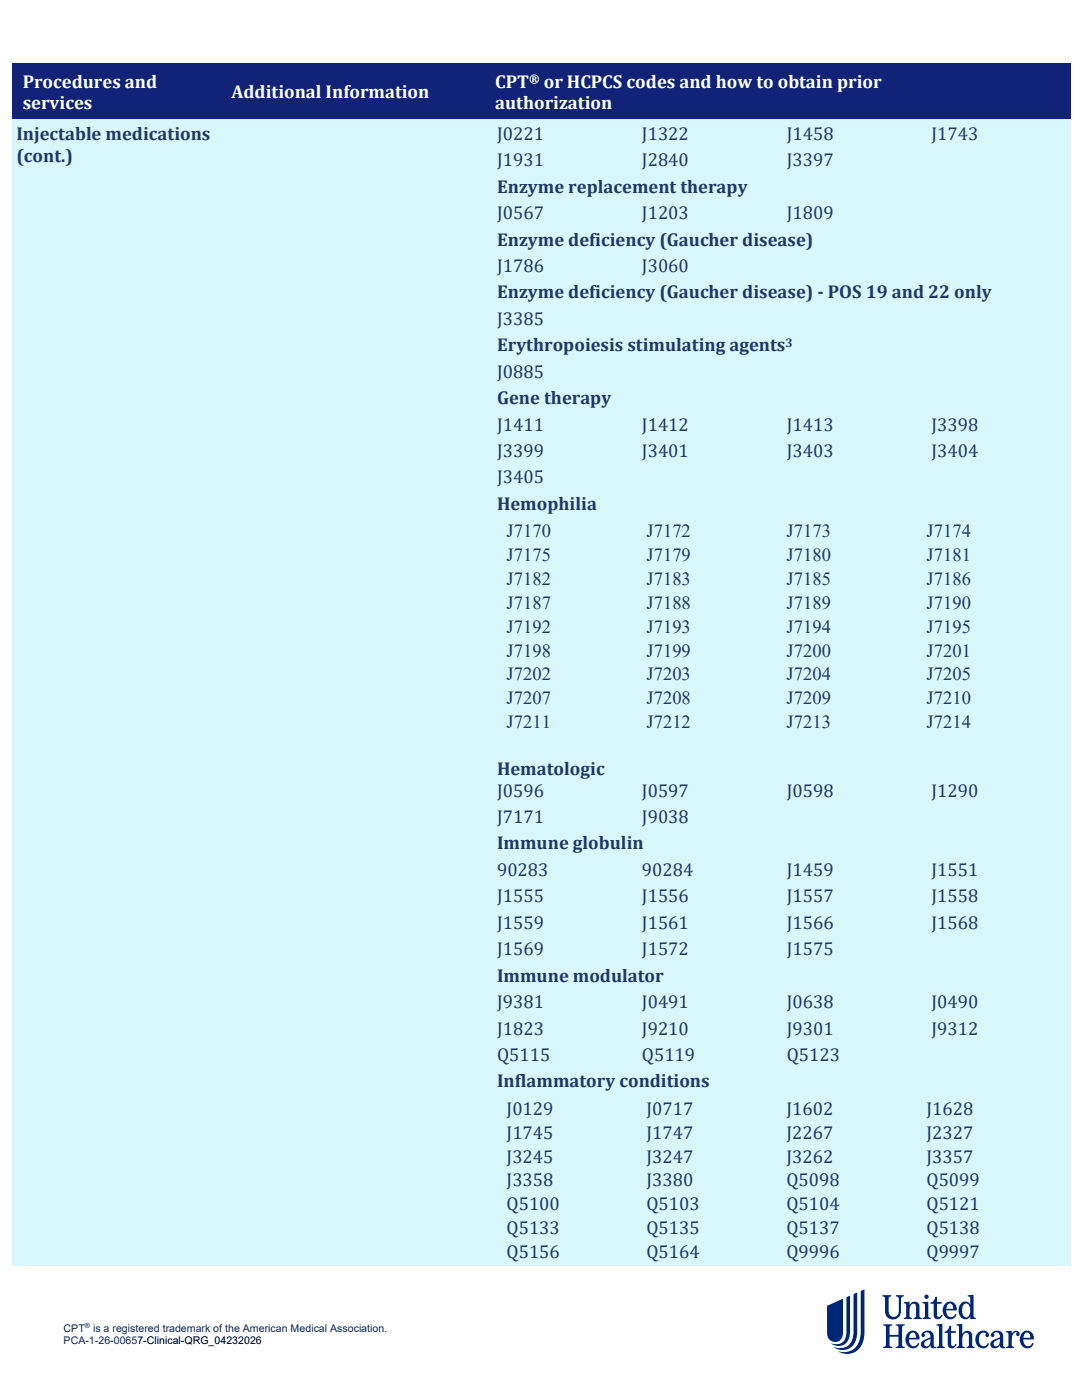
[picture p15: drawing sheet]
<svg xmlns="http://www.w3.org/2000/svg" width="216mm" height="279mm" viewBox="0 0 216 279" stroke-linecap="round" stroke-linejoin="round" font-family="sans-serif">
<defs><g id="words">
<g font-size="3.7" fill="#fff">
<text x="4.5" y="17.5">Procedures and</text>
<text x="98.8" y="17.5">CPT</text>
<text x="108.5" y="17.5">or HCPCS codes and how to obtain prior</text>
<text x="4.5" y="21.8">services</text>
<text x="46.2" y="19.6">Additional Information</text>
<text x="98.8" y="21.8">authorization</text>
</g>
<g font-size="3.7" fill="#1f3864">
<text x="3.3" y="27.9">Injectable medications</text>
<text x="99.2" y="27.9">J0221</text>
<text x="128.1" y="27.9">J1322</text>
<text x="157" y="27.9">J1458</text>
<text x="185.9" y="27.9">J1743</text>
<text x="3.3" y="32.3">(cont.)</text>
<text x="99.2" y="33.2">J1931</text>
<text x="128.1" y="33.2">J2840</text>
<text x="157" y="33.2">J3397</text>
<text x="99.2" y="38.5">Enzyme replacement therapy</text>
<text x="99.2" y="43.7">J0567</text>
<text x="128.1" y="43.7">J1203</text>
<text x="157" y="43.7">J1809</text>
<text x="99.2" y="49">Enzyme deficiency (Gaucher disease)</text>
<text x="99.2" y="54.3">J1786</text>
<text x="99.2" y="59.5">Enzyme deficiency (Gaucher disease) - POS 19 and 22 only</text>
<text x="128.1" y="54.3">J3060</text>
<text x="99.2" y="64.8">J3385</text>
<text x="99.2" y="70.1">Erythropoiesis stimulating agents</text>
<text x="99.2" y="75.4">J0885</text>
<text x="99.2" y="80.6">Gene therapy</text>
<text x="99.2" y="85.9">J1411</text>
<text x="128.1" y="85.9">J1412</text>
<text x="157" y="85.9">J1413</text>
<text x="185.9" y="85.9">J3398</text>
<text x="99.2" y="91.2">J3399</text>
<text x="128.1" y="91.2">J3401</text>
<text x="157" y="91.2">J3403</text>
<text x="185.9" y="91.2">J3404</text>
<text x="99.2" y="96.5">J3405</text>
<text x="99.2" y="101.7">Hemophilia</text>
<text x="101.1" y="107.2">J7170</text>
<text x="129" y="107.2">J7172</text>
<text x="157" y="107.2">J7173</text>
<text x="184.9" y="107.2">J7174</text>
<text x="101.1" y="112">J7175</text>
<text x="129" y="112">J7179</text>
<text x="157" y="112">J7180</text>
<text x="184.9" y="112">J7181</text>
<text x="101.1" y="116.7">J7182</text>
<text x="129" y="116.7">J7183</text>
<text x="157" y="116.7">J7185</text>
<text x="184.9" y="116.7">J7186</text>
<text x="101.1" y="121.5">J7187</text>
<text x="129" y="121.5">J7188</text>
<text x="157" y="121.5">J7189</text>
<text x="184.9" y="121.5">J7190</text>
<text x="101.1" y="126.3">J7192</text>
<text x="101.1" y="131">J7198</text>
<text x="129" y="126.3">J7193</text>
<text x="129" y="131">J7199</text>
<text x="157" y="126.3">J7194</text>
<text x="157" y="131">J7200</text>
<text x="184.9" y="126.3">J7195</text>
<text x="184.9" y="131">J7201</text>
<text x="101.1" y="135.8">J7202</text>
<text x="129" y="135.8">J7203</text>
<text x="157" y="135.8">J7204</text>
<text x="184.9" y="135.8">J7205</text>
<text x="101.1" y="140.5">J7207</text>
<text x="129" y="140.5">J7208</text>
<text x="157" y="140.5">J7209</text>
<text x="184.9" y="140.5">J7210</text>
<text x="101.1" y="145.3">J7211</text>
<text x="129" y="145.3">J7212</text>
<text x="157" y="145.3">J7213</text>
<text x="184.9" y="145.3">J7214</text>
<text x="99.2" y="154.6">Hematologic</text>
<text x="99.2" y="159">J0596</text>
<text x="128.1" y="159">J0597</text>
<text x="157" y="159">J0598</text>
<text x="185.9" y="159">J1290</text>
<text x="99.2" y="164.3">J7171</text>
<text x="128.1" y="164.3">J9038</text>
<text x="99.2" y="169.5">Immune globulin</text>
<text x="99.2" y="174.8">90283</text>
<text x="128.1" y="174.8">90284</text>
<text x="157" y="174.8">J1459</text>
<text x="185.9" y="174.8">J1551</text>
<text x="99.2" y="180.1">J1555</text>
<text x="99.2" y="185.4">J1559</text>
<text x="128.1" y="180.1">J1556</text>
<text x="128.1" y="185.4">J1561</text>
<text x="157" y="180.1">J1557</text>
<text x="157" y="185.4">J1566</text>
<text x="185.9" y="180.1">J1558</text>
<text x="185.9" y="185.4">J1568</text>
<text x="99.2" y="190.6">J1569</text>
<text x="128.1" y="190.6">J1572</text>
<text x="157" y="190.6">J1575</text>
<text x="99.2" y="195.9">Immune modulator</text>
<text x="99.2" y="201.2">J9381</text>
<text x="128.1" y="201.2">J0491</text>
<text x="157" y="201.2">J0638</text>
<text x="185.9" y="201.2">J0490</text>
<text x="99.2" y="206.5">J1823</text>
<text x="128.1" y="206.5">J9210</text>
<text x="157" y="206.5">J9301</text>
<text x="185.9" y="206.5">J9312</text>
<text x="99.2" y="211.7">Q5115</text>
<text x="128.1" y="211.7">Q5119</text>
<text x="157" y="211.7">Q5123</text>
<text x="99.2" y="217">Inflammatory conditions</text>
<text x="101.1" y="222.5">J0129</text>
<text x="101.1" y="227.2">J1745</text>
<text x="129" y="222.5">J0717</text>
<text x="129" y="227.2">J1747</text>
<text x="157" y="222.5">J1602</text>
<text x="157" y="227.2">J2267</text>
<text x="184.9" y="222.5">J1628</text>
<text x="184.9" y="227.2">J2327</text>
<text x="101.1" y="232">J3245</text>
<text x="129" y="232">J3247</text>
<text x="157" y="232">J3262</text>
<text x="184.9" y="232">J3357</text>
<text x="101.1" y="236.8">J3358</text>
<text x="129" y="236.8">J3380</text>
<text x="157" y="236.8">Q5098</text>
<text x="184.9" y="236.8">Q5099</text>
<text x="101.1" y="241.5">Q5100</text>
<text x="129" y="241.5">Q5103</text>
<text x="157" y="241.5">Q5104</text>
<text x="184.9" y="241.5">Q5121</text>
<text x="101.1" y="246.3">Q5133</text>
<text x="101.1" y="251.1">Q5156</text>
<text x="129" y="246.3">Q5135</text>
<text x="129" y="251.1">Q5164</text>
<text x="157" y="246.3">Q5137</text>
<text x="157" y="251.1">Q9996</text>
<text x="184.9" y="246.3">Q5138</text>
<text x="184.9" y="251.1">Q9997</text>
</g>
<text font-size="2.5" fill="#fff" x="105.6" y="16.6">®</text>
<text font-size="2.5" fill="#1f3864" x="156.7" y="69.2">3</text>
<g font-size="2.1" fill="#222a35">
<text x="12.7" y="265.8">CPT</text>
<text x="12.7" y="268.2">PCA-1-26-00657-Clinical-QRG_04232026</text>
<text x="18.6" y="265.8">is a registered trademark of the American Medical Association.</text>
</g>
<text font-size="1.4" fill="#222a35" x="16.9" y="265.1">®</text>
</g></defs>
<g fill="#002677">
<path d="M176.1 258.5h1.8v.2a.45 .45 0 0 0-.6 .5v2.4a1.04 1.04 0 0 0 1 1.2 1.04 1.04 0 0 0 1-1.2v-2.4a.51 .51 0 0 0-.5-.5v-.2h1.6v.2a.51 .51 0 0 0-.6 .5v2.5a1.59 1.59 0 0 1-1.6 1.6 1.59 1.59 0 0 1-1.6-1.6v-2.5a.45 .45 0 0 0-.5-.5z"/>
<path d="M176.2 264.3h1.8v.2a.45 .45 0 0 0-.5 .4v1.5h1.8v-1.5a.44 .44 0 0 0-.6-.4v-.2h1.8v.2a.44 .44 0 0 0-.5 .4v3.5a.44 .44 0 0 0 .5 .4v.2h-1.8v-.2a.44 .44 0 0 0 .6-.4v-1.6h-1.8v1.6a.45 .45 0 0 0 .5 .4v.2h-1.8v-.2a.45 .45 0 0 0 .6-.4v-3.5a.45 .45 0 0 0-.6-.4z"/>
<path d="M180.3 259.9l1.2-.1v.7a1 1 0 0 1 1.1-.7 1 1 0 0 1 .9 .9v1.9a.39 .39 0 0 0 .4 .4v.2h-1.6v-.2a.39 .39 0 0 0 .5-.4v-1.8a.58 .58 0 0 0-.5-.6 .58 .58 0 0 0-.6 .5l-.2 .3a2.06 2.06 0 0 0 .2 1.9l.3 .1v.2h-1.7v-.2a.39 .39 0 0 0 .5-.4v-2.1l-.1-.3-.4-.1z"/>
<path d="M186.6 258.8h.4v1.1h.9v.3h-.9v2.2l.1 .4a.48 .48 0 0 0 .7-.4l.3 .1a.88 .88 0 0 1-.9 .8 .88 .88 0 0 1-.9-.8v-2.3h-.6v-.2a1.21 1.21 0 0 0 .9-1.2z"/>
<path d="M184 259.9l1.2-.1v2.8a.39 .39 0 0 0 .5 .4v.2h-1.6v-.2a.39 .39 0 0 0 .5-.4l-.1-2.3-.5-.2z"/>
<path d="M200.7 265.7l1.2-.1v.7a.77 .77 0 0 1 .8-.7 .77 .77 0 0 1 .7 .9 .36 .36 0 0 1-.5 0 .36 .36 0 0 1 0-.5 .75 .75 0 0 0-1 .8 2.08 2.08 0 0 0 .2 1.9l.3 .1v.2h-1.7v-.2l.3-.1 .2-.3v-2.1l-.1-.3-.4-.1z"/>
<path d="M189.4 264.6h.4v1h.9v.4h-.9v2.2l.1 .4a.48 .48 0 0 0 .7-.4l.3 .1a.88 .88 0 0 1-.9 .8 .88 .88 0 0 1-.9-.8v-2.3h-.6v-.2a1.22 1.22 0 0 0 .9-1.2z"/>
<path d="M195 266.1a1.22 1.22 0 0 1 1.4-.6 1.22 1.22 0 0 1 .9 1.2 .36 .36 0 0 1-.6 0 .36 .36 0 0 1 .1-.5l-.1-.1a.88 .88 0 0 0-1.3 .8 1.22 1.22 0 0 0 1.2 1.7l.5-.5h.3a1.39 1.39 0 0 1-1.5 1 1.39 1.39 0 0 1-1.2-1.3 2.02 2.02 0 0 1 .3-1.7z"/>
<path d="M186.9 264.3l1.1-.1v4.2l.2 .3 .3 .1v.2h-1.6v-.2l.3-.1 .2-.3v-3.5l-.2-.3-.3-.1z"/>
<path d="M190.9 264.3l1.1-.1v2.1a1 1 0 0 1 1.1-.7 1 1 0 0 1 .9 .9v1.9l.2 .3 .3 .1v.2h-1.7v-.2l.4-.1 .1-.3v-1.8a.58 .58 0 0 0-.5-.6 .58 .58 0 0 0-.6 .5l-.1 .3a2.06 2.06 0 0 0 .1 1.9l.3 .1v.2h-1.6v-.2l.3-.1 .1-.3v-3.5l-.1-.3-.3-.1z"/>
<path d="M165 260.6v5.5a1.61 1.61 0 0 0 1.7 1.7 1.61 1.61 0 0 0 1.5-1.9v-6.7zM168.9 258.9l.7-.3v7a2.5 2.5 0 0 1-2.3 3l-.8-.1-.8-.4a2.2 2.2 0 0 0 2.3-.2 2.2 2.2 0 0 0 .9-2.2zM170.3 258.3l.7-.4v7.8a3.1 3.1 0 0 1-2.9 3.7l-.8-.1-1.1-.5a2.85 2.85 0 0 0 3.1-.3 2.85 2.85 0 0 0 1-2.8zM171.7 257.7l.8-.4v8.6a4 4 0 0 1-2.7 4.2h-1.6l-1.1-.5a3.4 3.4 0 0 0 4.6-2.9z"/>
<path d="M189.1 260.4a.55 .55 0 0 1 .9 0l.2 .8h-1.4zM188.5 260.3a1.77 1.77 0 0 0-.3 2 1.77 1.77 0 0 0 1.8 .9 1.31 1.31 0 0 0 .9-.9l-.3-.1a.88 .88 0 0 1-1 .7 .88 .88 0 0 1-.7-.9l-.1-.5h2.1a1.39 1.39 0 0 0-.7-1.6 1.39 1.39 0 0 0-1.7 .4z"/>
<path d="M192.3 260.4a.76 .76 0 0 1 .9-.2 .76 .76 0 0 1 .4 .9 1.37 1.37 0 0 1-.8 1.8 1.39 1.39 0 0 1-.8-1.9zM193.1 258.5v.2l.5 .2v1.4a1.23 1.23 0 0 0-1.4-.5 1.23 1.23 0 0 0-.9 1.3 1.55 1.55 0 0 0 .3 1.6 1.55 1.55 0 0 0 1.6 .4l.4-.4v.5h1.1v-.2a.39 .39 0 0 1-.4-.4v-4.2z"/>
<path d="M204.5 266.2a.55 .55 0 0 1 .9 0l.2 .8h-1.4zM203.9 266.1a1.77 1.77 0 0 0-.3 2 1.77 1.77 0 0 0 1.8 .9 1.31 1.31 0 0 0 .9-.9l-.3-.1a.88 .88 0 0 1-1 .7 .88 .88 0 0 1-.8-.9v-.5h2.1a1.39 1.39 0 0 0-.7-1.6 1.39 1.39 0 0 0-1.7 .4z"/>
<path d="M198.5 267.7l1-.5a1.21 1.21 0 0 1-.7 1.5 .54 .54 0 0 1-.5-.4 .54 .54 0 0 1 .2-.6zM197.9 265.9a.54 .54 0 0 0 0 .9 .36 .36 0 0 0 .5-.1 .36 .36 0 0 0-.2-.5 .74 .74 0 0 1 1-.2 .74 .74 0 0 1 .3 .9 2.7 2.7 0 0 0-1.9 1.1 .96 .96 0 0 0 .7 1.1 .96 .96 0 0 0 1.2-.7v.1a.72 .72 0 0 0 1.1 .5v-.2h-.3l-.1-.3v-1.8a1.28 1.28 0 0 0-.9-1.1 1.28 1.28 0 0 0-1.4 .3z"/>
<path d="M184.6 267.7l1.1-.5a1.21 1.21 0 0 1-.8 1.5 .54 .54 0 0 1-.5-.4 .54 .54 0 0 1 .2-.6zM184.1 265.9a.54 .54 0 0 0-.1 .9 .36 .36 0 0 0 .5-.1 .36 .36 0 0 0-.1-.5 .74 .74 0 0 1 .9-.2 .74 .74 0 0 1 .4 .9 2.73 2.73 0 0 0-1.9 1.1 .96 .96 0 0 0 .7 1.1 .96 .96 0 0 0 1.2-.7v.1a.72 .72 0 0 0 1 .5v-.2h-.2l-.2-.3v-1.8a1.27 1.27 0 0 0-.8-1.1 1.27 1.27 0 0 0-1.4 .3z"/>
<path d="M181.6 266.2a.55 .55 0 0 1 1 0l.2 .8h-1.4zM181.1 266.1a1.77 1.77 0 0 0-.3 2 1.77 1.77 0 0 0 1.8 .9 1.32 1.32 0 0 0 .8-.9l-.2-.1a.88 .88 0 0 1-1 .7 .88 .88 0 0 1-.8-.9v-.5h2.1a1.39 1.39 0 0 0-.7-1.6 1.39 1.39 0 0 0-1.7 .4z"/>
<circle cx="184.9" cy="258.8" r=".44"/>
</g>
<g fill="#122377">
<path d="M2.5 12.7h41.6v11.2h-41.6z" fill-rule="evenodd"/>
<path d="M3.3 13.9h40.1v4.4h-40.1z" fill-rule="evenodd"/>
<path d="M3.3 18.3h40.1v4.3h-40.1z" fill-rule="evenodd"/>
<path d="M44.1 12.7h52.4v11.2h-52.4z" fill-rule="evenodd"/>
<path d="M44.9 16.1h50.9v4.4h-50.9z" fill-rule="evenodd"/>
<path d="M96.5 12.7h117.1v11.2h-117.1z" fill-rule="evenodd"/>
<path d="M97.3 13.9h115.5v4.4h-115.5z" fill-rule="evenodd"/>
<path d="M97.3 18.3h115.5v4.3h-115.5z" fill-rule="evenodd"/>
<path d="M2.5 12.7h41.6v.5h-41.6z" fill-rule="evenodd"/>
<path d="M44.1 12.7h52.4v.5h-52.4z" fill-rule="evenodd"/>
<path d="M96.5 12.7h117.1v.5h-117.1z" fill-rule="evenodd"/>
<path d="M2.5 23.4h41.6v.5h-41.6z" fill-rule="evenodd"/>
<path d="M44.1 23.4h52.4v.5h-52.4z" fill-rule="evenodd"/>
<path d="M96.5 23.4h117.1v.5h-117.1z" fill-rule="evenodd"/>
</g>
<g fill="#d9f6fa">
<path d="M2.5 23.9h41.6v228.7h-41.6z" fill-rule="evenodd"/>
<path d="M3.3 28.7h40.1v4.4h-40.1z" fill-rule="evenodd"/>
<path d="M3.3 33.1h40.1v4.3h-40.1z" fill-rule="evenodd"/>
<path d="M3.3 37.4h40.1v4.4h-40.1z" fill-rule="evenodd"/>
<path d="M3.3 41.8h40.1v4.3h-40.1z" fill-rule="evenodd"/>
<path d="M3.3 46.1h40.1v4.3h-40.1z" fill-rule="evenodd"/>
<path d="M3.3 50.4h40.1v4.4h-40.1z" fill-rule="evenodd"/>
<path d="M3.3 54.8h40.1v4.3h-40.1z" fill-rule="evenodd"/>
<path d="M3.3 59.1h40.1v4.4h-40.1z" fill-rule="evenodd"/>
<path d="M3.3 63.5h40.1v4.3h-40.1z" fill-rule="evenodd"/>
<path d="M3.3 67.8h40.1v4.4h-40.1z" fill-rule="evenodd"/>
<path d="M3.3 72.2h40.1v4.3h-40.1z" fill-rule="evenodd"/>
<path d="M3.3 76.5h40.1v4.4h-40.1z" fill-rule="evenodd"/>
<path d="M3.3 80.9h40.1v4.3h-40.1z" fill-rule="evenodd"/>
<path d="M3.3 85.2h40.1v4.3h-40.1z" fill-rule="evenodd"/>
<path d="M3.3 89.5h40.1v4.4h-40.1z" fill-rule="evenodd"/>
<path d="M3.3 93.9h40.1v4.3h-40.1z" fill-rule="evenodd"/>
<path d="M3.3 98.2h40.1v4.4h-40.1z" fill-rule="evenodd"/>
<path d="M3.3 102.6h40.1v4.3h-40.1z" fill-rule="evenodd"/>
<path d="M3.3 106.9h40.1v4.4h-40.1z" fill-rule="evenodd"/>
<path d="M3.3 111.3h40.1v4.3h-40.1z" fill-rule="evenodd"/>
<path d="M3.3 115.6h40.1v4.3h-40.1z" fill-rule="evenodd"/>
<path d="M3.3 119.9h40.1v4.4h-40.1z" fill-rule="evenodd"/>
<path d="M3.3 124.3h40.1v4.3h-40.1z" fill-rule="evenodd"/>
<path d="M3.3 128.6h40.1v4.4h-40.1z" fill-rule="evenodd"/>
<path d="M3.3 133h40.1v4.3h-40.1z" fill-rule="evenodd"/>
<path d="M3.3 137.3h40.1v4.3h-40.1z" fill-rule="evenodd"/>
<path d="M3.3 141.6h40.1v4.4h-40.1z" fill-rule="evenodd"/>
<path d="M3.3 146h40.1v4.3h-40.1z" fill-rule="evenodd"/>
<path d="M3.3 150.3h40.1v4.4h-40.1z" fill-rule="evenodd"/>
<path d="M3.3 154.7h40.1v4.3h-40.1z" fill-rule="evenodd"/>
<path d="M3.3 159h40.1v4.4h-40.1z" fill-rule="evenodd"/>
<path d="M3.3 163.4h40.1v4.3h-40.1z" fill-rule="evenodd"/>
<path d="M3.3 167.7h40.1v4.3h-40.1z" fill-rule="evenodd"/>
<path d="M3.3 172h40.1v4.4h-40.1z" fill-rule="evenodd"/>
<path d="M3.3 176.4h40.1v4.3h-40.1z" fill-rule="evenodd"/>
<path d="M3.3 180.7h40.1v4.4h-40.1z" fill-rule="evenodd"/>
<path d="M3.3 185.1h40.1v4.3h-40.1z" fill-rule="evenodd"/>
<path d="M3.3 189.4h40.1v4.4h-40.1z" fill-rule="evenodd"/>
<path d="M3.3 193.8h40.1v4.3h-40.1z" fill-rule="evenodd"/>
<path d="M3.3 198.1h40.1v4.3h-40.1z" fill-rule="evenodd"/>
<path d="M3.3 202.4h40.1v4.4h-40.1z" fill-rule="evenodd"/>
<path d="M3.3 206.8h40.1v4.3h-40.1z" fill-rule="evenodd"/>
<path d="M3.3 211.1h40.1v4.4h-40.1z" fill-rule="evenodd"/>
<path d="M3.3 215.5h40.1v4.3h-40.1z" fill-rule="evenodd"/>
<path d="M3.3 219.8h40.1v4.4h-40.1z" fill-rule="evenodd"/>
<path d="M3.3 224.2h40.1v4.3h-40.1z" fill-rule="evenodd"/>
<path d="M3.3 228.5h40.1v4.3h-40.1z" fill-rule="evenodd"/>
<path d="M3.3 232.8h40.1v4.4h-40.1z" fill-rule="evenodd"/>
<path d="M3.3 237.2h40.1v4.3h-40.1z" fill-rule="evenodd"/>
<path d="M3.3 241.5h40.1v4.4h-40.1z" fill-rule="evenodd"/>
<path d="M3.3 245.9h40.1v4.3h-40.1z" fill-rule="evenodd"/>
<path d="M44.1 23.9h52.4v228.7h-52.4z" fill-rule="evenodd"/>
<path d="M96.5 23.9h117.1v228.7h-117.1z" fill-rule="evenodd"/>
<path d="M97.3 24.4h28.9v5.3h-28.9z" fill-rule="evenodd"/>
<path d="M126.2 24.4h28.9v5.3h-28.9z" fill-rule="evenodd"/>
<path d="M155.1 24.4h28.9v5.3h-28.9z" fill-rule="evenodd"/>
<path d="M184 24.4h28.8v5.3h-28.8z" fill-rule="evenodd"/>
<path d="M97.3 29.7h28.9v5.2h-28.9z" fill-rule="evenodd"/>
<path d="M126.2 29.7h28.9v5.2h-28.9z" fill-rule="evenodd"/>
<path d="M155.1 29.7h28.9v5.2h-28.9z" fill-rule="evenodd"/>
<path d="M184 29.7h28.8v5.2h-28.8z" fill-rule="evenodd"/>
<path d="M97.3 34.9h115.5v5.3h-115.5z" fill-rule="evenodd"/>
<path d="M97.3 40.2h28.9v5.3h-28.9z" fill-rule="evenodd"/>
<path d="M126.2 40.2h28.9v5.3h-28.9z" fill-rule="evenodd"/>
<path d="M155.1 40.2h28.9v5.3h-28.9z" fill-rule="evenodd"/>
<path d="M184 40.2h28.8v5.3h-28.8z" fill-rule="evenodd"/>
<path d="M97.3 45.5h115.5v5.3h-115.5z" fill-rule="evenodd"/>
<path d="M97.3 50.8h28.9v5.2h-28.9z" fill-rule="evenodd"/>
<path d="M126.2 50.8h28.9v5.2h-28.9z" fill-rule="evenodd"/>
<path d="M155.1 50.8h28.9v5.2h-28.9z" fill-rule="evenodd"/>
<path d="M184 50.8h28.8v5.2h-28.8z" fill-rule="evenodd"/>
<path d="M97.3 56h115.5v5.3h-115.5z" fill-rule="evenodd"/>
<path d="M97.3 61.3h28.9v5.3h-28.9z" fill-rule="evenodd"/>
<path d="M126.2 61.3h28.9v5.3h-28.9z" fill-rule="evenodd"/>
<path d="M155.1 61.3h28.9v5.3h-28.9z" fill-rule="evenodd"/>
<path d="M184 61.3h28.8v5.3h-28.8z" fill-rule="evenodd"/>
<path d="M97.3 66.6h115.5v5.3h-115.5z" fill-rule="evenodd"/>
<path d="M97.3 71.9h28.9v5.2h-28.9z" fill-rule="evenodd"/>
<path d="M126.2 71.9h28.9v5.2h-28.9z" fill-rule="evenodd"/>
<path d="M155.1 71.9h28.9v5.2h-28.9z" fill-rule="evenodd"/>
<path d="M184 71.9h28.8v5.2h-28.8z" fill-rule="evenodd"/>
<path d="M97.3 77.1h115.5v5.3h-115.5z" fill-rule="evenodd"/>
<path d="M97.3 82.4h28.9v5.3h-28.9z" fill-rule="evenodd"/>
<path d="M126.2 82.4h28.9v5.3h-28.9z" fill-rule="evenodd"/>
<path d="M155.1 82.4h28.9v5.3h-28.9z" fill-rule="evenodd"/>
<path d="M184 82.4h28.8v5.3h-28.8z" fill-rule="evenodd"/>
<path d="M97.3 87.7h28.9v5.3h-28.9z" fill-rule="evenodd"/>
<path d="M126.2 87.7h28.9v5.3h-28.9z" fill-rule="evenodd"/>
<path d="M155.1 87.7h28.9v5.3h-28.9z" fill-rule="evenodd"/>
<path d="M184 87.7h28.8v5.3h-28.8z" fill-rule="evenodd"/>
<path d="M97.3 93h28.9v5.2h-28.9z" fill-rule="evenodd"/>
<path d="M126.2 93h28.9v5.2h-28.9z" fill-rule="evenodd"/>
<path d="M155.1 93h28.9v5.2h-28.9z" fill-rule="evenodd"/>
<path d="M184 93h28.8v5.2h-28.8z" fill-rule="evenodd"/>
<path d="M97.3 98.2h115.5v5.3h-115.5z" fill-rule="evenodd"/>
<path d="M97.3 103.5h115.5v52h-115.5z" fill-rule="evenodd"/>
<path d="M99.2 103.5h27.9v4.8h-27.9z" fill-rule="evenodd"/>
<path d="M127.1 103.5h27.9v4.8h-27.9z" fill-rule="evenodd"/>
<path d="M155 103.5h28v4.8h-28z" fill-rule="evenodd"/>
<path d="M183 103.5h27.9v4.8h-27.9z" fill-rule="evenodd"/>
<path d="M99.2 108.3h27.9v4.7h-27.9z" fill-rule="evenodd"/>
<path d="M101.1 108.5h24.1v4.3h-24.1z" fill-rule="evenodd"/>
<path d="M127.1 108.3h27.9v4.7h-27.9z" fill-rule="evenodd"/>
<path d="M129 108.5h24.1v4.3h-24.1z" fill-rule="evenodd"/>
<path d="M155 108.3h28v4.7h-28z" fill-rule="evenodd"/>
<path d="M157 108.5h24.1v4.3h-24.1z" fill-rule="evenodd"/>
<path d="M183 108.3h27.9v4.7h-27.9z" fill-rule="evenodd"/>
<path d="M184.9 108.5h24.1v4.3h-24.1z" fill-rule="evenodd"/>
<path d="M99.2 113h27.9v4.8h-27.9z" fill-rule="evenodd"/>
<path d="M127.1 113h27.9v4.8h-27.9z" fill-rule="evenodd"/>
<path d="M155 113h28v4.8h-28z" fill-rule="evenodd"/>
<path d="M183 113h27.9v4.8h-27.9z" fill-rule="evenodd"/>
<path d="M99.2 117.8h27.9v4.8h-27.9z" fill-rule="evenodd"/>
<path d="M101.1 118h24.1v4.3h-24.1z" fill-rule="evenodd"/>
<path d="M127.1 117.8h27.9v4.8h-27.9z" fill-rule="evenodd"/>
<path d="M129 118h24.1v4.3h-24.1z" fill-rule="evenodd"/>
<path d="M155 117.8h28v4.8h-28z" fill-rule="evenodd"/>
<path d="M157 118h24.1v4.3h-24.1z" fill-rule="evenodd"/>
<path d="M183 117.8h27.9v4.8h-27.9z" fill-rule="evenodd"/>
<path d="M184.9 118h24.1v4.3h-24.1z" fill-rule="evenodd"/>
<path d="M99.2 122.6h27.9v4.7h-27.9z" fill-rule="evenodd"/>
<path d="M127.1 122.6h27.9v4.7h-27.9z" fill-rule="evenodd"/>
<path d="M155 122.6h28v4.7h-28z" fill-rule="evenodd"/>
<path d="M183 122.6h27.9v4.7h-27.9z" fill-rule="evenodd"/>
<path d="M99.2 127.3h27.9v4.8h-27.9z" fill-rule="evenodd"/>
<path d="M101.1 127.6h24.1v4.2h-24.1z" fill-rule="evenodd"/>
<path d="M127.1 127.3h27.9v4.8h-27.9z" fill-rule="evenodd"/>
<path d="M129 127.6h24.1v4.2h-24.1z" fill-rule="evenodd"/>
<path d="M155 127.3h28v4.8h-28z" fill-rule="evenodd"/>
<path d="M157 127.6h24.1v4.2h-24.1z" fill-rule="evenodd"/>
<path d="M183 127.3h27.9v4.8h-27.9z" fill-rule="evenodd"/>
<path d="M184.9 127.6h24.1v4.2h-24.1z" fill-rule="evenodd"/>
<path d="M99.2 132.1h27.9v4.7h-27.9z" fill-rule="evenodd"/>
<path d="M127.1 132.1h27.9v4.7h-27.9z" fill-rule="evenodd"/>
<path d="M155 132.1h28v4.7h-28z" fill-rule="evenodd"/>
<path d="M183 132.1h27.9v4.7h-27.9z" fill-rule="evenodd"/>
<path d="M99.2 136.8h27.9v4.8h-27.9z" fill-rule="evenodd"/>
<path d="M101.1 137.1h24.1v4.3h-24.1z" fill-rule="evenodd"/>
<path d="M127.1 136.8h27.9v4.8h-27.9z" fill-rule="evenodd"/>
<path d="M129 137.1h24.1v4.3h-24.1z" fill-rule="evenodd"/>
<path d="M155 136.8h28v4.8h-28z" fill-rule="evenodd"/>
<path d="M157 137.1h24.1v4.3h-24.1z" fill-rule="evenodd"/>
<path d="M183 136.8h27.9v4.8h-27.9z" fill-rule="evenodd"/>
<path d="M184.9 137.1h24.1v4.3h-24.1z" fill-rule="evenodd"/>
<path d="M99.2 141.6h27.9v4.8h-27.9z" fill-rule="evenodd"/>
<path d="M127.1 141.6h27.9v4.8h-27.9z" fill-rule="evenodd"/>
<path d="M155 141.6h28v4.8h-28z" fill-rule="evenodd"/>
<path d="M183 141.6h27.9v4.8h-27.9z" fill-rule="evenodd"/>
<path d="M99.2 146.4h27.9v4.7h-27.9z" fill-rule="evenodd"/>
<path d="M101.1 146.6h24.1v4.3h-24.1z" fill-rule="evenodd"/>
<path d="M127.1 146.4h27.9v4.7h-27.9z" fill-rule="evenodd"/>
<path d="M129 146.6h24.1v4.3h-24.1z" fill-rule="evenodd"/>
<path d="M155 146.4h28v4.7h-28z" fill-rule="evenodd"/>
<path d="M183 146.4h27.9v4.7h-27.9z" fill-rule="evenodd"/>
<path d="M97.3 155.5h28.9v5.2h-28.9z" fill-rule="evenodd"/>
<path d="M126.2 155.5h28.9v5.2h-28.9z" fill-rule="evenodd"/>
<path d="M155.1 155.5h28.9v5.2h-28.9z" fill-rule="evenodd"/>
<path d="M184 155.5h28.8v5.2h-28.8z" fill-rule="evenodd"/>
<path d="M97.3 160.7h28.9v5.3h-28.9z" fill-rule="evenodd"/>
<path d="M126.2 160.7h28.9v5.3h-28.9z" fill-rule="evenodd"/>
<path d="M155.1 160.7h28.9v5.3h-28.9z" fill-rule="evenodd"/>
<path d="M184 160.7h28.8v5.3h-28.8z" fill-rule="evenodd"/>
<path d="M97.3 166h115.5v5.3h-115.5z" fill-rule="evenodd"/>
<path d="M97.3 171.3h28.9v5.3h-28.9z" fill-rule="evenodd"/>
<path d="M126.2 171.3h28.9v5.3h-28.9z" fill-rule="evenodd"/>
<path d="M155.1 171.3h28.9v5.3h-28.9z" fill-rule="evenodd"/>
<path d="M184 171.3h28.8v5.3h-28.8z" fill-rule="evenodd"/>
<path d="M97.3 176.6h28.9v5.2h-28.9z" fill-rule="evenodd"/>
<path d="M126.2 176.6h28.9v5.2h-28.9z" fill-rule="evenodd"/>
<path d="M155.1 176.6h28.9v5.2h-28.9z" fill-rule="evenodd"/>
<path d="M184 176.6h28.8v5.2h-28.8z" fill-rule="evenodd"/>
<path d="M97.3 181.8h28.9v5.3h-28.9z" fill-rule="evenodd"/>
<path d="M126.2 181.8h28.9v5.3h-28.9z" fill-rule="evenodd"/>
<path d="M155.1 181.8h28.9v5.3h-28.9z" fill-rule="evenodd"/>
<path d="M184 181.8h28.8v5.3h-28.8z" fill-rule="evenodd"/>
<path d="M97.3 187.1h28.9v5.3h-28.9z" fill-rule="evenodd"/>
<path d="M126.2 187.1h28.9v5.3h-28.9z" fill-rule="evenodd"/>
<path d="M155.1 187.1h28.9v5.3h-28.9z" fill-rule="evenodd"/>
<path d="M184 187.1h28.8v5.3h-28.8z" fill-rule="evenodd"/>
<path d="M97.3 192.4h115.5v5.3h-115.5z" fill-rule="evenodd"/>
<path d="M97.3 197.7h28.9v5.2h-28.9z" fill-rule="evenodd"/>
<path d="M126.2 197.7h28.9v5.2h-28.9z" fill-rule="evenodd"/>
<path d="M155.1 197.7h28.9v5.2h-28.9z" fill-rule="evenodd"/>
<path d="M184 197.7h28.8v5.2h-28.8z" fill-rule="evenodd"/>
<path d="M97.3 202.9h28.9v5.3h-28.9z" fill-rule="evenodd"/>
<path d="M126.2 202.9h28.9v5.3h-28.9z" fill-rule="evenodd"/>
<path d="M155.1 202.9h28.9v5.3h-28.9z" fill-rule="evenodd"/>
<path d="M184 202.9h28.8v5.3h-28.8z" fill-rule="evenodd"/>
<path d="M97.3 208.2h28.9v5.3h-28.9z" fill-rule="evenodd"/>
<path d="M126.2 208.2h28.9v5.3h-28.9z" fill-rule="evenodd"/>
<path d="M155.1 208.2h28.9v5.3h-28.9z" fill-rule="evenodd"/>
<path d="M184 208.2h28.8v5.3h-28.8z" fill-rule="evenodd"/>
<path d="M97.3 213.5h115.5v5.3h-115.5z" fill-rule="evenodd"/>
<path d="M97.3 218.8h115.5v33.3h-115.5z" fill-rule="evenodd"/>
<path d="M99.2 218.8h27.9v4.7h-27.9z" fill-rule="evenodd"/>
<path d="M127.1 218.8h27.9v4.7h-27.9z" fill-rule="evenodd"/>
<path d="M155 218.8h28v4.7h-28z" fill-rule="evenodd"/>
<path d="M183 218.8h27.9v4.7h-27.9z" fill-rule="evenodd"/>
<path d="M99.2 223.5h27.9v4.8h-27.9z" fill-rule="evenodd"/>
<path d="M101.1 223.7h24.1v4.4h-24.1z" fill-rule="evenodd"/>
<path d="M127.1 223.5h27.9v4.8h-27.9z" fill-rule="evenodd"/>
<path d="M129 223.7h24.1v4.4h-24.1z" fill-rule="evenodd"/>
<path d="M155 223.5h28v4.8h-28z" fill-rule="evenodd"/>
<path d="M157 223.7h24.1v4.4h-24.1z" fill-rule="evenodd"/>
<path d="M183 223.5h27.9v4.8h-27.9z" fill-rule="evenodd"/>
<path d="M184.9 223.7h24.1v4.4h-24.1z" fill-rule="evenodd"/>
<path d="M99.2 228.3h27.9v4.7h-27.9z" fill-rule="evenodd"/>
<path d="M127.1 228.3h27.9v4.7h-27.9z" fill-rule="evenodd"/>
<path d="M155 228.3h28v4.7h-28z" fill-rule="evenodd"/>
<path d="M183 228.3h27.9v4.7h-27.9z" fill-rule="evenodd"/>
<path d="M99.2 233h27.9v4.8h-27.9z" fill-rule="evenodd"/>
<path d="M101.1 233.3h24.1v4.3h-24.1z" fill-rule="evenodd"/>
<path d="M127.1 233h27.9v4.8h-27.9z" fill-rule="evenodd"/>
<path d="M129 233.3h24.1v4.3h-24.1z" fill-rule="evenodd"/>
<path d="M155 233h28v4.8h-28z" fill-rule="evenodd"/>
<path d="M157 233.3h24.1v4.3h-24.1z" fill-rule="evenodd"/>
<path d="M183 233h27.9v4.8h-27.9z" fill-rule="evenodd"/>
<path d="M184.9 233.3h24.1v4.3h-24.1z" fill-rule="evenodd"/>
<path d="M99.2 237.8h27.9v4.8h-27.9z" fill-rule="evenodd"/>
<path d="M127.1 237.8h27.9v4.8h-27.9z" fill-rule="evenodd"/>
<path d="M155 237.8h28v4.8h-28z" fill-rule="evenodd"/>
<path d="M183 237.8h27.9v4.8h-27.9z" fill-rule="evenodd"/>
<path d="M99.2 242.6h27.9v4.7h-27.9z" fill-rule="evenodd"/>
<path d="M101.1 242.8h24.1v4.3h-24.1z" fill-rule="evenodd"/>
<path d="M127.1 242.6h27.9v4.7h-27.9z" fill-rule="evenodd"/>
<path d="M129 242.8h24.1v4.3h-24.1z" fill-rule="evenodd"/>
<path d="M155 242.6h28v4.7h-28z" fill-rule="evenodd"/>
<path d="M157 242.8h24.1v4.3h-24.1z" fill-rule="evenodd"/>
<path d="M183 242.6h27.9v4.7h-27.9z" fill-rule="evenodd"/>
<path d="M184.9 242.8h24.1v4.3h-24.1z" fill-rule="evenodd"/>
<path d="M99.2 247.3h27.9v4.8h-27.9z" fill-rule="evenodd"/>
<path d="M127.1 247.3h27.9v4.8h-27.9z" fill-rule="evenodd"/>
<path d="M155 247.3h28v4.8h-28z" fill-rule="evenodd"/>
<path d="M183 247.3h27.9v4.8h-27.9z" fill-rule="evenodd"/>
<path d="M2.5 23.9h41.6v.5h-41.6z" fill-rule="evenodd"/>
<path d="M44.1 23.9h52.4v.5h-52.4z" fill-rule="evenodd"/>
<path d="M96.5 23.9h117.1v.5h-117.1z" fill-rule="evenodd"/>
<path d="M2.5 252.1h41.6v.5h-41.6z" fill-rule="evenodd"/>
<path d="M44.1 252.1h52.4v.5h-52.4z" fill-rule="evenodd"/>
<path d="M96.5 252.1h117.1v.5h-117.1z" fill-rule="evenodd"/>
</g>
<g fill="#d9f6fa">
<path d="M3.3 24.4h40.1v4.3h-40.1z"/>
<path d="M99.2 24.4h25.1v4.3h-25.1z"/>
<path d="M128.1 24.4h25.1v4.3h-25.1z"/>
<path d="M157 24.4h25.1v4.3h-25.1z"/>
<path d="M185.9 24.4h25v4.3h-25z"/>
<path d="M99.2 29.7h25.1v4.3h-25.1z"/>
<path d="M128.1 29.7h25.1v4.3h-25.1z"/>
<path d="M157 29.7h25.1v4.3h-25.1z"/>
<path d="M185.9 29.7h25v4.3h-25z"/>
<path d="M99.2 34.9h111.7v4.4h-111.7z"/>
<path d="M99.2 40.2h25.1v4.4h-25.1z"/>
<path d="M128.1 40.2h25.1v4.4h-25.1z"/>
<path d="M157 40.2h25.1v4.4h-25.1z"/>
<path d="M185.9 40.2h25v4.4h-25z"/>
<path d="M99.2 45.5h111.7v4.3h-111.7z"/>
<path d="M99.2 50.8h25.1v4.3h-25.1z"/>
<path d="M128.1 50.8h25.1v4.3h-25.1z"/>
<path d="M157 50.8h25.1v4.3h-25.1z"/>
<path d="M185.9 50.8h25v4.3h-25z"/>
<path d="M99.2 56h111.7v4.4h-111.7z"/>
<path d="M99.2 61.3h25.1v4.4h-25.1z"/>
<path d="M99.2 66.6h111.7v4.3h-111.7z"/>
<path d="M99.2 71.9h25.1v4.3h-25.1z"/>
<path d="M128.1 71.9h25.1v4.3h-25.1z"/>
<path d="M157 71.9h25.1v4.3h-25.1z"/>
<path d="M185.9 71.9h25v4.3h-25z"/>
<path d="M99.2 77.1h111.7v4.4h-111.7z"/>
<path d="M99.2 82.4h25.1v4.3h-25.1z"/>
<path d="M128.1 82.4h25.1v4.3h-25.1z"/>
<path d="M157 82.4h25.1v4.3h-25.1z"/>
<path d="M185.9 82.4h25v4.3h-25z"/>
<path d="M99.2 87.7h25.1v4.3h-25.1z"/>
<path d="M128.1 87.7h25.1v4.3h-25.1z"/>
<path d="M157 87.7h25.1v4.3h-25.1z"/>
<path d="M185.9 87.7h25v4.3h-25z"/>
<path d="M99.2 93h25.1v4.3h-25.1z"/>
<path d="M128.1 93h25.1v4.3h-25.1z"/>
<path d="M157 93h25.1v4.3h-25.1z"/>
<path d="M185.9 93h25v4.3h-25z"/>
<path d="M99.2 98.2h111.7v4.4h-111.7z"/>
<path d="M101.1 103.8h24.1v4.2h-24.1z"/>
<path d="M129 103.8h24.1v4.2h-24.1z"/>
<path d="M157 103.8h24.1v4.2h-24.1z"/>
<path d="M184.9 103.8h24.1v4.2h-24.1z"/>
<path d="M101.1 113.3h24.1v4.2h-24.1z"/>
<path d="M129 113.3h24.1v4.2h-24.1z"/>
<path d="M157 113.3h24.1v4.2h-24.1z"/>
<path d="M184.9 113.3h24.1v4.2h-24.1z"/>
<path d="M101.1 122.8h24.1v4.3h-24.1z"/>
<path d="M129 122.8h24.1v4.3h-24.1z"/>
<path d="M157 122.8h24.1v4.3h-24.1z"/>
<path d="M184.9 122.8h24.1v4.3h-24.1z"/>
<path d="M101.1 132.3h24.1v4.3h-24.1z"/>
<path d="M129 132.3h24.1v4.3h-24.1z"/>
<path d="M157 132.3h24.1v4.3h-24.1z"/>
<path d="M184.9 132.3h24.1v4.3h-24.1z"/>
<path d="M101.1 141.9h24.1v4.2h-24.1z"/>
<path d="M129 141.9h24.1v4.2h-24.1z"/>
<path d="M157 141.9h24.1v4.2h-24.1z"/>
<path d="M184.9 141.9h24.1v4.2h-24.1z"/>
<path d="M157 146.4h24.1v4.2h-24.1z"/>
<path d="M184.9 146.4h24.1v4h-24.1z"/>
<path d="M99.2 151.1h111.7v4.4h-111.7z"/>
<path d="M99.2 155.5h25.1v4.3h-25.1z"/>
<path d="M128.1 155.5h25.1v4.3h-25.1z"/>
<path d="M157 155.5h25.1v4.3h-25.1z"/>
<path d="M185.9 155.5h25v4.3h-25z"/>
<path d="M99.2 160.7h25.1v4.4h-25.1z"/>
<path d="M128.1 160.7h25.1v4.4h-25.1z"/>
<path d="M157 160.7h25.1v4.4h-25.1z"/>
<path d="M185.9 160.7h25v4.4h-25z"/>
<path d="M99.2 166h111.7v4.4h-111.7z"/>
<path d="M99.2 171.3h25.1v4.3h-25.1z"/>
<path d="M128.1 171.3h25.1v4.3h-25.1z"/>
<path d="M157 171.3h25.1v4.3h-25.1z"/>
<path d="M185.9 171.3h25v4.3h-25z"/>
<path d="M99.2 176.6h25.1v4.3h-25.1z"/>
<path d="M128.1 176.6h25.1v4.3h-25.1z"/>
<path d="M157 176.6h25.1v4.3h-25.1z"/>
<path d="M185.9 176.6h25v4.3h-25z"/>
<path d="M99.2 181.8h25.1v4.4h-25.1z"/>
<path d="M128.1 181.8h25.1v4.4h-25.1z"/>
<path d="M157 181.8h25.1v4.4h-25.1z"/>
<path d="M185.9 181.8h25v4.4h-25z"/>
<path d="M99.2 187.1h25.1v4.4h-25.1z"/>
<path d="M128.1 187.1h25.1v4.4h-25.1z"/>
<path d="M157 187.1h25.1v4.4h-25.1z"/>
<path d="M185.9 187.1h25v4.4h-25z"/>
<path d="M99.2 192.4h111.7v4.3h-111.7z"/>
<path d="M99.2 197.7h25.1v4.3h-25.1z"/>
<path d="M128.1 197.7h25.1v4.3h-25.1z"/>
<path d="M157 197.7h25.1v4.3h-25.1z"/>
<path d="M185.9 197.7h25v4.3h-25z"/>
<path d="M99.2 202.9h25.1v4.4h-25.1z"/>
<path d="M128.1 202.9h25.1v4.4h-25.1z"/>
<path d="M157 202.9h25.1v4.4h-25.1z"/>
<path d="M185.9 202.9h25v4.4h-25z"/>
<path d="M99.2 208.2h25.1v4.4h-25.1z"/>
<path d="M128.1 208.2h25.1v4.4h-25.1z"/>
<path d="M157 208.2h25.1v4.4h-25.1z"/>
<path d="M185.9 208.2h25v4.4h-25z"/>
<path d="M99.2 213.5h111.7v4.3h-111.7z"/>
<path d="M101.1 219h24.1v4.3h-24.1z"/>
<path d="M129 219h24.1v4.3h-24.1z"/>
<path d="M157 219h24.1v4.3h-24.1z"/>
<path d="M184.9 219h24.1v4.3h-24.1z"/>
<path d="M101.1 228.5h24.1v4.3h-24.1z"/>
<path d="M129 228.5h24.1v4.3h-24.1z"/>
<path d="M157 228.5h24.1v4.3h-24.1z"/>
<path d="M184.9 228.5h24.1v4.3h-24.1z"/>
<path d="M101.1 238h24.1v4.4h-24.1z"/>
<path d="M129 238h24.1v4.4h-24.1z"/>
<path d="M157 238h24.1v4.4h-24.1z"/>
<path d="M184.9 238h24.1v4.4h-24.1z"/>
<path d="M101.1 247.5h24.1v4.4h-24.1z"/>
<path d="M129 247.5h24.1v4.4h-24.1z"/>
<path d="M157 247.5h24.1v4.4h-24.1z"/>
<path d="M184.9 247.5h24.1v4.4h-24.1z"/>
</g>
<use href="#words"/>
</svg>
